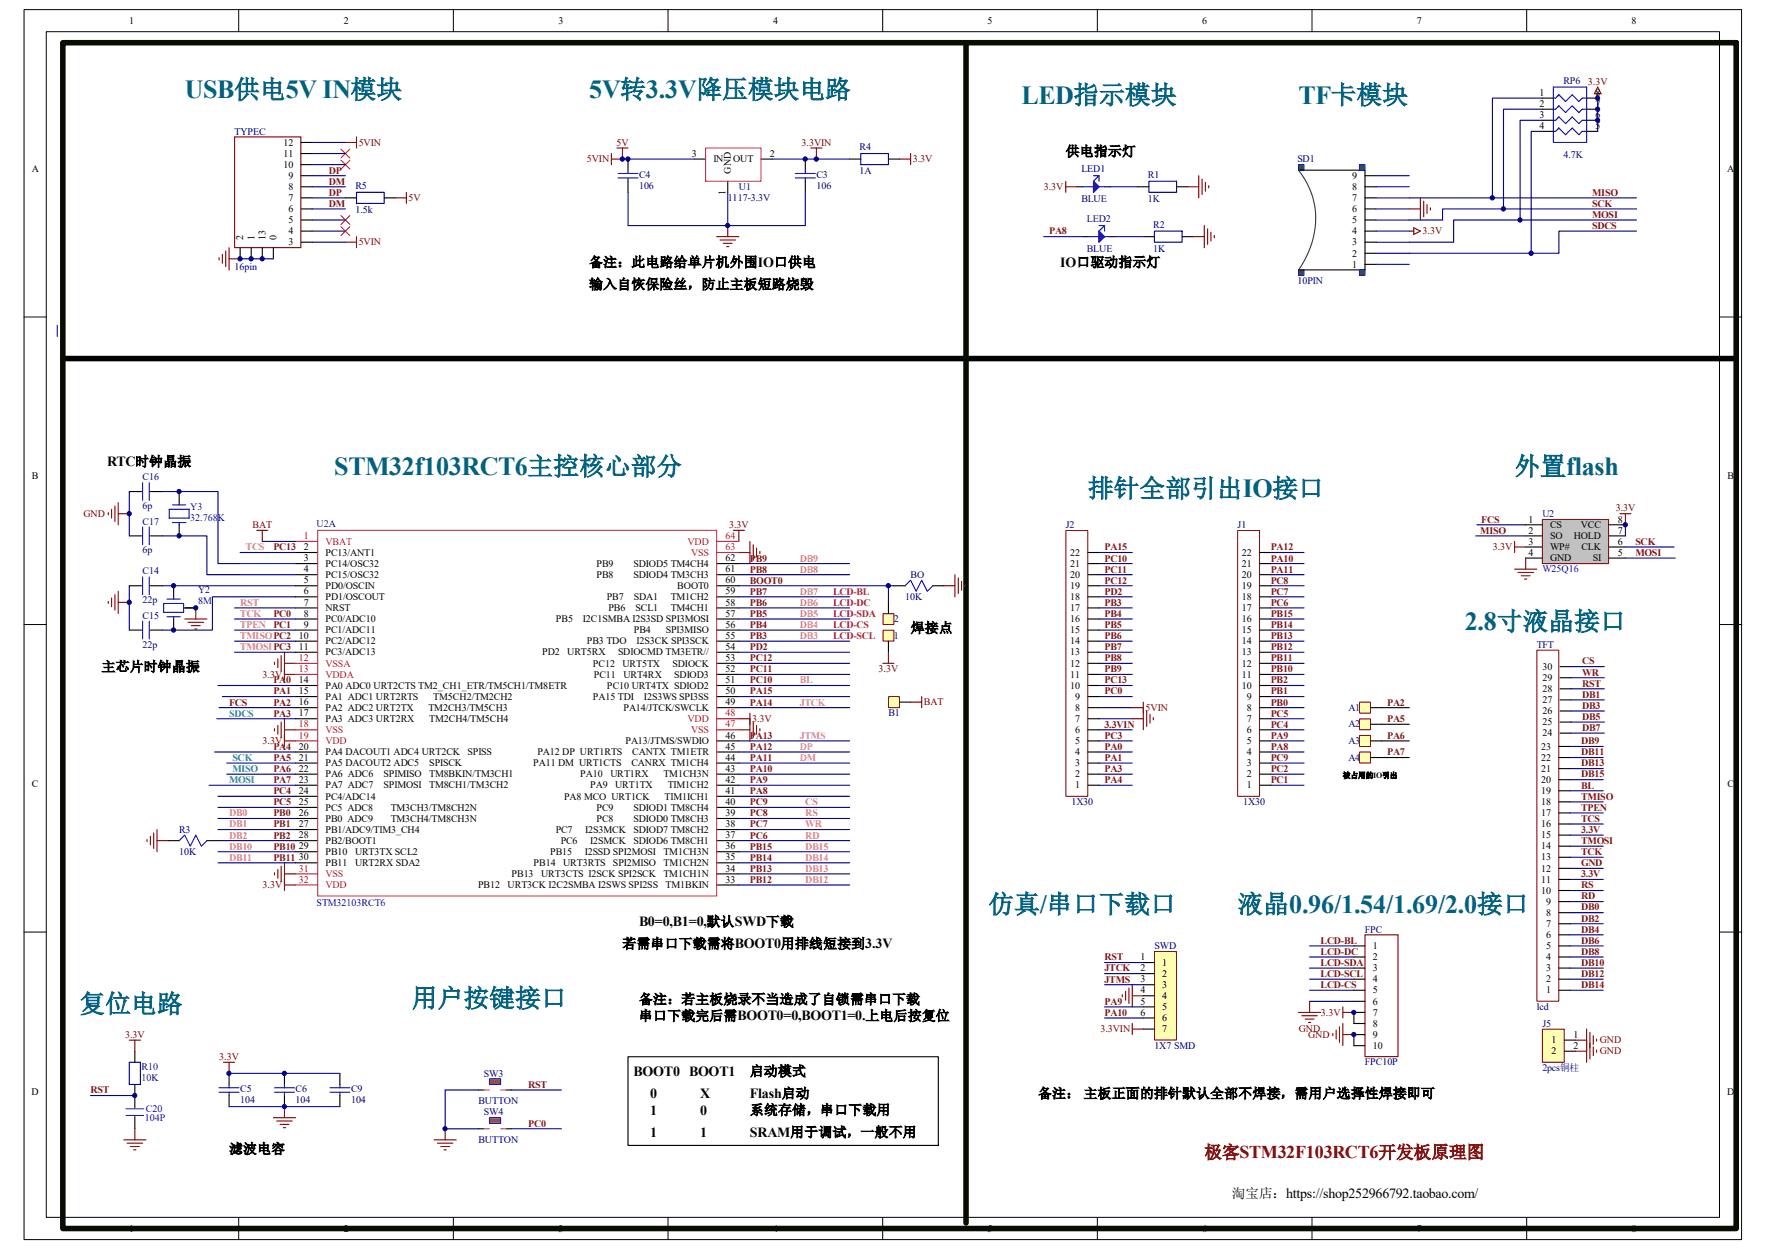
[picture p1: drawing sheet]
<svg xmlns="http://www.w3.org/2000/svg" width="420mm" height="297mm" viewBox="0 0 420 297" stroke-linecap="round" stroke-linejoin="round" font-family="sans-serif">
<defs><g id="words">
<g font-size="6.2" fill="#006281">
<text x="43.9" y="23.3">USB供电5V IN模块</text>
<text x="140.1" y="23.3">5V转3.3V降压模块电路</text>
<text x="242.9" y="24.6">LED指示模块</text>
<text x="308.8" y="24.6">TF卡模块</text>
<text x="79.5" y="112.9">STM32f103RCT6主控核心部分</text>
<text x="348.4" y="149.8">2.8寸液晶接口</text>
</g>
<g font-size="6.1" fill="#006281">
<text x="360.2" y="112.9">外置flash</text>
<text x="258.7" y="118.2">排针全部引出IO接口</text>
<text x="235" y="217">仿真/串口下载口</text>
<text x="294.3" y="217">液晶0.96/1.54/1.69/2.0接口</text>
<text x="98" y="239.4">用户按键接口</text>
<text x="18.9" y="240.7">复位电路</text>
</g>
<text font-size="4.2" fill="#800000" x="286.4" y="275.4">极客STM32F103RCT6开发板原理图</text>
<g font-size="3.3">
<text x="253.4" y="37.1">供电指示灯</text>
<text x="140.1" y="63.5">备注：此电路给单片机外围IO口供电</text>
<text x="252.1" y="63.5">IO口驱动指示灯</text>
<text x="140.1" y="68.7">输入自恢保险丝，防止主板短路烧毁</text>
<text x="25.5" y="110.9">RTC时钟晶振</text>
<text x="216.6" y="150.4">焊接点</text>
<text x="24.2" y="159.6">主芯片时钟晶振</text>
<text x="152" y="220.3">B0=0,B1=0,默认SWD下载</text>
<text x="148" y="225.5">若需串口下载需将BOOT0用排线短接到3.3V</text>
<text x="152" y="238.7">备注：若主板烧录不当造成了自锁需串口下载</text>
<text x="152" y="242.7">串口下载完后需BOOT0=0,BOOT1=0.上电后按复位</text>
<text x="150.7" y="255.8">BOOT0 BOOT1</text>
<text x="178.4" y="255.8">启动模式</text>
<text x="154.6" y="261.1">0</text>
<text x="166.5" y="261.1">X</text>
<text x="178.4" y="261.1">Flash启动</text>
<text x="246.9" y="261.1">备注： 主板正面的排针默认全部不焊接，需用户选择性焊接即可</text>
<text x="154.6" y="265">1</text>
<text x="166.5" y="265">0</text>
<text x="178.4" y="265">系统存储，串口下载用</text>
<text x="54.5" y="274.3">滤波电容</text>
<text x="154.6" y="270.3">1</text>
<text x="166.5" y="270.3">1</text>
<text x="178.4" y="270.3">SRAM用于调试，一般不用</text>
</g>
<text font-size="3.2" x="293" y="284.8">淘宝店：https://shop252966792.taobao.com/</text>
<g font-size="2.4">
<text x="30.7" y="5.6">1</text>
<text x="81.7" y="5.6">2</text>
<text x="132.8" y="5.6">3</text>
<text x="183.9" y="5.6">4</text>
<text x="234.9" y="5.6">5</text>
<text x="285.9" y="5.6">6</text>
<text x="337" y="5.6">7</text>
<text x="388" y="5.6">8</text>
<text x="366.1" y="22.8">1</text>
<text x="379.4" y="22.8">8</text>
<text x="366.1" y="25.4">2</text>
<text x="366.1" y="28">3</text>
<text x="379.4" y="25.4">7</text>
<text x="379.4" y="28">6</text>
<text x="67.4" y="34.6">12</text>
<text x="366.1" y="30.7">4</text>
<text x="379.4" y="30.7">5</text>
<text x="7.5" y="40.9">A</text>
<text x="67.4" y="39.9">10</text>
<text x="67.4" y="37.3">11</text>
<text x="164.5" y="37.3">3</text>
<text x="169.7" y="38.6">IN</text>
<text x="173.8" y="41.3" transform="rotate(-90 173.8 41.3)">GND</text>
<text x="174.4" y="38.6">OUT</text>
<text x="183.1" y="37.3">2</text>
<text x="410.8" y="40.9">A</text>
<text x="68.6" y="47.8">7</text>
<text x="68.6" y="45.2">8</text>
<text x="68.6" y="42.5">9</text>
<text x="172.5" y="46.4" transform="rotate(-90 172.5 46.4)">1</text>
<text x="321.6" y="47.8">7</text>
<text x="321.6" y="45.2">8</text>
<text x="321.6" y="42.5">9</text>
<text x="68.6" y="53.1">5</text>
<text x="68.6" y="50.5">6</text>
<text x="321.6" y="53.1">5</text>
<text x="321.6" y="50.5">6</text>
<text x="57.8" y="57.1" transform="rotate(-90 57.8 57.1)">2</text>
<text x="60.5" y="57.1" transform="rotate(-90 60.5 57.1)">1</text>
<text x="63.1" y="57.1" transform="rotate(-90 63.1 57.1)">13</text>
<text x="65.7" y="57.1" transform="rotate(-90 65.7 57.1)">0</text>
<text x="68.6" y="58.3">3</text>
<text x="68.6" y="55.7">4</text>
<text x="321.6" y="58.3">3</text>
<text x="321.6" y="55.7">4</text>
<text x="321.6" y="63.6">1</text>
<text x="321.6" y="61">2</text>
<text x="7.6" y="114">B</text>
<text x="410.8" y="114">B</text>
<text x="363.5" y="124.2">1</text>
<text x="368.6" y="125.6">CS</text>
<text x="376" y="125.6">VCC</text>
<text x="384.7" y="124.2">8</text>
<text x="72.3" y="130.8">2</text>
<text x="363.5" y="126.9">2</text>
<text x="363.5" y="129.5">3</text>
<text x="368.6" y="128.2">SO</text>
<text x="368.6" y="130.8">WP#</text>
<text x="374.3" y="128.2">HOLD</text>
<text x="376.1" y="130.8">CLK</text>
<text x="384.7" y="129.5">6</text>
<text x="384.7" y="126.9">7</text>
<text x="72.3" y="133.5">3</text>
<text x="72.3" y="136.1">4</text>
<text x="77.4" y="132.1">PC13/ANT1</text>
<text x="77.4" y="134.8">PC14/OSC32</text>
<text x="77.4" y="137.4">PC15/OSC32</text>
<text x="141.9" y="137.4">PB8</text>
<text x="141.9" y="134.8">PB9</text>
<text x="150.7" y="137.4">SDIOD4 TM3CH3</text>
<text x="150.7" y="134.8">SDIOD5 TM4CH4</text>
<text x="172.6" y="136.1">61</text>
<text x="172.6" y="133.5">62</text>
<text x="254.5" y="137.4">20</text>
<text x="254.5" y="134.8">21</text>
<text x="254.5" y="132.1">22</text>
<text x="295.4" y="137.4">20</text>
<text x="295.4" y="134.8">21</text>
<text x="295.4" y="132.1">22</text>
<text x="363.5" y="132.1">4</text>
<text x="368.6" y="133.5">GND</text>
<text x="378.8" y="133.5">SI</text>
<text x="384.7" y="132.1">5</text>
<text x="72.3" y="138.7">5</text>
<text x="72.3" y="141.4">6</text>
<text x="77.4" y="140">PD0/OSCIN</text>
<text x="77.4" y="142.7">PD1/OSCOUT</text>
<text x="144.3" y="142.7">PB7</text>
<text x="150.7" y="142.7">SDA1</text>
<text x="159.5" y="142.7">TM1CH2</text>
<text x="161.1" y="140">BOOT0</text>
<text x="172.6" y="141.4">59</text>
<text x="172.6" y="138.7">60</text>
<text x="254.5" y="142.7">18</text>
<text x="254.5" y="140">19</text>
<text x="295.4" y="142.7">18</text>
<text x="295.4" y="140">19</text>
<text x="72.3" y="144">7</text>
<text x="72.3" y="146.6">8</text>
<text x="72.3" y="149.3">9</text>
<text x="77.4" y="145.3">NRST</text>
<text x="77.4" y="148">PC0/ADC10</text>
<text x="132.2" y="148">PB5</text>
<text x="138.6" y="148">I2C1SMBA I2S3SD SPI3MOSI</text>
<text x="144.7" y="145.3">PB6</text>
<text x="151.1" y="145.3">SCL1</text>
<text x="159.5" y="145.3">TM4CH1</text>
<text x="172.6" y="149.3">56</text>
<text x="172.6" y="146.6">57</text>
<text x="172.6" y="144">58</text>
<text x="254.5" y="148">16</text>
<text x="254.5" y="145.3">17</text>
<text x="295.4" y="148">16</text>
<text x="295.4" y="145.3">17</text>
<text x="71.1" y="151.9">10</text>
<text x="71.1" y="154.6">11</text>
<text x="77.4" y="150.6">PC1/ADC11</text>
<text x="77.4" y="153.2">PC2/ADC12</text>
<text x="77.4" y="155.9">PC3/ADC13</text>
<text x="128.9" y="155.9">PD2</text>
<text x="134.9" y="155.9">URT5RX</text>
<text x="139.6" y="153.2">PB3 TDO</text>
<text x="147" y="155.9">SDIOCMD TM3ETR//</text>
<text x="150.7" y="150.6">PB4</text>
<text x="151.3" y="153.2">I2S3CK SPI3SCK</text>
<text x="158.3" y="150.6">SPI3MISO</text>
<text x="172.6" y="154.6">54</text>
<text x="172.6" y="151.9">55</text>
<text x="254.5" y="155.9">13</text>
<text x="254.5" y="153.2">14</text>
<text x="254.5" y="150.6">15</text>
<text x="295.4" y="155.9">13</text>
<text x="295.4" y="153.2">14</text>
<text x="295.4" y="150.6">15</text>
<text x="141" y="158.5">PC12</text>
<text x="141.2" y="161.1">PC11</text>
<text x="148.1" y="158.5">URT5TX</text>
<text x="148.3" y="161.1">URT4RX</text>
<text x="159.9" y="158.5">SDIOCK</text>
<text x="160.3" y="161.1">SDIOD3</text>
<text x="172.6" y="159.8">52</text>
<text x="172.6" y="157.2">53</text>
<text x="254.5" y="161.1">11</text>
<text x="254.5" y="158.5">12</text>
<text x="295.4" y="161.1">11</text>
<text x="295.4" y="158.5">12</text>
<text x="366.8" y="161.9">29</text>
<text x="366.8" y="159.3">30</text>
<text x="71.1" y="162.4">14</text>
<text x="71.1" y="165.1">15</text>
<text x="71.1" y="167.7">16</text>
<text x="77.4" y="163.7">PA0 ADC0 URT2CTS TM2_CH1_ETR/TM5CH1/TM8ETR</text>
<text x="77.4" y="166.4">PA1 ADC1 URT2RTS</text>
<text x="103" y="166.4">TM5CH2/TM2CH2</text>
<text x="141" y="166.4">PA15 TDI</text>
<text x="144.4" y="163.7">PC10 URT4TX SDIOD2</text>
<text x="153.1" y="166.4">I2S3WS SPI3SS</text>
<text x="172.6" y="167.7">49</text>
<text x="172.6" y="165.1">50</text>
<text x="172.6" y="162.4">51</text>
<text x="254.5" y="163.7">10</text>
<text x="255.7" y="166.4">9</text>
<text x="295.4" y="163.7">10</text>
<text x="296.5" y="166.4">9</text>
<text x="366.8" y="167.2">27</text>
<text x="366.8" y="164.5">28</text>
<text x="71.1" y="170.3">17</text>
<text x="77.4" y="169">PA2 ADC2 URT2TX</text>
<text x="77.4" y="171.7">PA3 ADC3 URT2RX</text>
<text x="101.9" y="169">TM2CH3/TM5CH3</text>
<text x="102.1" y="171.7">TM2CH4/TM5CH4</text>
<text x="148.3" y="169">PA14/JTCK/SWCLK</text>
<text x="255.7" y="171.7">7</text>
<text x="255.7" y="169">8</text>
<text x="296.5" y="171.7">7</text>
<text x="296.5" y="169">8</text>
<text x="366.8" y="172.5">25</text>
<text x="366.8" y="169.8">26</text>
<text x="71.1" y="178.3">20</text>
<text x="77.4" y="179.6">PA4 DACOUT1 ADC4 URT2CK</text>
<text x="111.2" y="179.6">SPISS</text>
<text x="127.8" y="179.6">PA12 DP URT1RTS</text>
<text x="148.8" y="177">PA13/JTMS/SWDIO</text>
<text x="150.4" y="179.6">CANTX TM1ETR</text>
<text x="172.6" y="178.3">45</text>
<text x="172.6" y="175.6">46</text>
<text x="255.7" y="179.6">4</text>
<text x="255.7" y="177">5</text>
<text x="255.7" y="174.3">6</text>
<text x="296.5" y="179.6">4</text>
<text x="296.5" y="177">5</text>
<text x="296.5" y="174.3">6</text>
<text x="366.5" y="178.3">23</text>
<text x="366.8" y="175.1">24</text>
<text x="71.1" y="180.9">21</text>
<text x="71.1" y="183.5">22</text>
<text x="77.4" y="182.2">PA5 DACOUT2 ADC5</text>
<text x="77.4" y="184.8">PA6 ADC6</text>
<text x="91.2" y="184.8">SPIMISO</text>
<text x="102.1" y="182.2">SPISCK</text>
<text x="102.1" y="184.8">TM8BKIN/TM3CH1</text>
<text x="126.8" y="182.2">PA11 DM URT1CTS</text>
<text x="138" y="184.8">PA10</text>
<text x="145.2" y="184.8">URT1RX</text>
<text x="150.2" y="182.2">CANRX TM1CH4</text>
<text x="157.8" y="184.8">TM1CH3N</text>
<text x="172.6" y="183.5">43</text>
<text x="172.6" y="180.9">44</text>
<text x="255.7" y="184.8">2</text>
<text x="255.7" y="182.2">3</text>
<text x="296.5" y="184.8">2</text>
<text x="296.5" y="182.2">3</text>
<text x="366.5" y="183.5">21</text>
<text x="366.5" y="180.9">22</text>
<text x="7.6" y="187.2">C</text>
<text x="71.1" y="186.2">23</text>
<text x="71.1" y="188.8">24</text>
<text x="71.1" y="191.4">25</text>
<text x="77.4" y="187.5">PA7 ADC7</text>
<text x="77.4" y="190.1">PC4/ADC14</text>
<text x="91.2" y="187.5">SPIMOSI</text>
<text x="102.1" y="187.5">TM8CH1/TM3CH2</text>
<text x="134.2" y="190.1">PA8 MCO URT1CK</text>
<text x="140.4" y="187.5">PA9</text>
<text x="146.3" y="187.5">URT1TX</text>
<text x="158.1" y="190.1">TIM1ICH1</text>
<text x="158.8" y="187.5">TIM1CH2</text>
<text x="172.6" y="191.4">40</text>
<text x="172.6" y="188.8">41</text>
<text x="172.6" y="186.2">42</text>
<text x="255.7" y="187.5">1</text>
<text x="296.5" y="187.5">1</text>
<text x="366.5" y="191.4">18</text>
<text x="366.5" y="188.8">19</text>
<text x="366.5" y="186.2">20</text>
<text x="410.8" y="187.2">C</text>
<text x="71.1" y="194.1">26</text>
<text x="71.1" y="196.7">27</text>
<text x="77.4" y="192.7">PC5 ADC8</text>
<text x="77.4" y="195.4">PB0 ADC9</text>
<text x="92.9" y="192.7">TM3CH3/TM8CH2N</text>
<text x="92.9" y="195.4">TM3CH4/TM8CH3N</text>
<text x="141.9" y="195.4">PC8</text>
<text x="141.9" y="192.7">PC9</text>
<text x="150.7" y="195.4">SDIOD0 TM8CH3</text>
<text x="150.7" y="192.7">SDIOD1 TM8CH4</text>
<text x="172.6" y="196.7">38</text>
<text x="172.6" y="194.1">39</text>
<text x="366.5" y="196.7">16</text>
<text x="366.5" y="194.1">17</text>
<text x="71.1" y="199.3">28</text>
<text x="71.1" y="202">29</text>
<text x="77.4" y="198">PB1/ADC9/TIM3_CH4</text>
<text x="77.4" y="200.7">PB2/BOOT1</text>
<text x="77.4" y="203.3">PB10</text>
<text x="84.5" y="203.3">URT3TX SCL2</text>
<text x="130.8" y="203.3">PB15</text>
<text x="132.2" y="198">PC7</text>
<text x="133.3" y="200.7">PC6</text>
<text x="139.1" y="203.3">I2SSD SPI2MOSI</text>
<text x="139.2" y="198">I2S3MCK</text>
<text x="140.4" y="200.7">I2SMCK</text>
<text x="150.7" y="200.7">SDIOD6 TM8CH1</text>
<text x="150.7" y="198">SDIOD7 TM8CH2</text>
<text x="157.8" y="203.3">TM1CH3N</text>
<text x="172.6" y="202">36</text>
<text x="172.6" y="199.3">37</text>
<text x="366.5" y="202">14</text>
<text x="366.5" y="199.3">15</text>
<text x="71.1" y="204.6">30</text>
<text x="77.4" y="205.9">PB11</text>
<text x="84.5" y="205.9">URT2RX SDA2</text>
<text x="121.7" y="208.6">PB13</text>
<text x="126.9" y="205.9">PB14</text>
<text x="128.7" y="208.6">URT3CTS I2SCK SPI2SCK</text>
<text x="133.9" y="205.9">URT3RTS</text>
<text x="145.8" y="205.9">SPI2MISO</text>
<text x="157.8" y="208.6">TM1CH1N</text>
<text x="157.8" y="205.9">TM1CH2N</text>
<text x="172.6" y="209.9">33</text>
<text x="172.6" y="207.3">34</text>
<text x="172.6" y="204.6">35</text>
<text x="366.5" y="209.9">11</text>
<text x="366.5" y="207.3">12</text>
<text x="366.5" y="204.6">13</text>
<text x="113.7" y="211.2">PB12</text>
<text x="120.7" y="211.2">URT3CK I2C2SMBA I2SWS SPI2SS</text>
<text x="158.3" y="211.2">TM1BKIN</text>
<text x="366.5" y="212.5">10</text>
<text x="367.7" y="215.1">9</text>
<text x="367.7" y="220.4">7</text>
<text x="367.7" y="217.8">8</text>
<text x="326.5" y="225.7">1</text>
<text x="367.7" y="225.7">5</text>
<text x="367.7" y="223.1">6</text>
<text x="271.3" y="228.3">1</text>
<text x="271.3" y="231">2</text>
<text x="271.3" y="233.6">3</text>
<text x="276.4" y="229.7">1</text>
<text x="276.4" y="232.3">2</text>
<text x="326.5" y="228.3">2</text>
<text x="326.5" y="231">3</text>
<text x="326.5" y="233.6">4</text>
<text x="367.7" y="233.6">2</text>
<text x="367.7" y="231">3</text>
<text x="367.7" y="228.3">4</text>
<text x="271.3" y="236.2">4</text>
<text x="271.3" y="238.9">5</text>
<text x="276.4" y="234.9">3</text>
<text x="276.4" y="237.5">4</text>
<text x="326.5" y="236.2">5</text>
<text x="326.5" y="238.9">6</text>
<text x="367.7" y="236.2">1</text>
<text x="271.3" y="241.5">6</text>
<text x="276.4" y="240.2">5</text>
<text x="276.4" y="242.8">6</text>
<text x="276.4" y="245.4">7</text>
<text x="326.5" y="241.5">7</text>
<text x="326.5" y="244.1">8</text>
<text x="326.5" y="246.8">9</text>
<text x="326.5" y="249.4">10</text>
<text x="369" y="248.1">1</text>
<text x="369" y="250.7">2</text>
<text x="374.2" y="246.8">1</text>
<text x="374.2" y="249.4">2</text>
<text x="7.5" y="260.3">D</text>
<text x="410.8" y="260.3">D</text>
<text x="30.7" y="292.9">1</text>
<text x="81.7" y="292.9">2</text>
<text x="132.8" y="292.9">3</text>
<text x="183.9" y="292.9">4</text>
<text x="234.9" y="292.9">5</text>
<text x="285.9" y="292.9">6</text>
<text x="337" y="292.9">7</text>
<text x="388" y="292.9">8</text>
</g>
<g font-size="2.4" fill="#000080">
<text x="371.8" y="19.9">RP6</text>
<text x="55.8" y="32">TYPEC</text>
<text x="204.4" y="35.7">R4</text>
<text x="204.4" y="41.5">1A</text>
<text x="257.2" y="41">LED1</text>
<text x="308.6" y="38.6">SD1</text>
<text x="371.8" y="37.5">4.7K</text>
<text x="84.5" y="44.9">R5</text>
<text x="152" y="42.3">C4</text>
<text x="152" y="44.9">106</text>
<text x="173.1" y="47.8">1117-3.3V</text>
<text x="175.7" y="45.2">U1</text>
<text x="194.2" y="42.3">C3</text>
<text x="194.2" y="44.9">106</text>
<text x="273" y="42.3">R1</text>
<text x="84.5" y="50.7">1.5k</text>
<text x="257.2" y="48.1">BLUE</text>
<text x="258.5" y="52.8">LED2</text>
<text x="273" y="48.1">1K</text>
<text x="258.5" y="59.9">BLUE</text>
<text x="274.3" y="54.1">R2</text>
<text x="274.3" y="59.9">1K</text>
<text x="55.8" y="64.1">16pin</text>
<text x="308.6" y="67.6">10PIN</text>
<text x="33.9" y="114.2">C16</text>
<text x="33.9" y="121.1">6p</text>
<text x="33.9" y="124.8">C17</text>
<text x="253.4" y="125.6">J2</text>
<text x="294.3" y="125.6">J1</text>
<text x="33.9" y="131.6">6p</text>
<text x="33.9" y="136.6">C14</text>
<text x="216.6" y="137.4">BO</text>
<text x="33.9" y="143.5">22p</text>
<text x="215.3" y="142.7">10K</text>
<text x="33.9" y="147.2">C15</text>
<text x="212.6" y="148">2</text>
<text x="33.9" y="154">22p</text>
<text x="212.6" y="151.9">1</text>
<text x="365.5" y="154">TFT</text>
<text x="211.3" y="170.3">B1</text>
<text x="320.7" y="169">A1</text>
<text x="320.7" y="173">A2</text>
<text x="320.7" y="177">A3</text>
<text x="320.7" y="180.9">A4</text>
<text x="254.8" y="191.4">1X30</text>
<text x="295.7" y="191.4">1X30</text>
<text x="42.6" y="198">R3</text>
<text x="42.6" y="203.3">10K</text>
<text x="324.6" y="221.7">FPC</text>
<text x="274.5" y="225.7">SWD</text>
<text x="365.5" y="240.2">lcd</text>
<text x="366.8" y="244.1">J5</text>
<text x="274.5" y="249.4">1X7 SMD</text>
<text x="115.1" y="256">SW3</text>
<text x="324.6" y="253.4">FPC10P</text>
<text x="366.8" y="254.7">2pcs铜柱</text>
<text x="57.1" y="259.7">C5</text>
<text x="57.1" y="262.3">104</text>
<text x="70.3" y="259.7">C6</text>
<text x="70.3" y="262.3">104</text>
<text x="83.5" y="259.7">C9</text>
<text x="83.5" y="262.3">104</text>
<text x="113.8" y="262.6">BUTTON</text>
<text x="115.1" y="265.2">SW4</text>
<text x="113.8" y="271.8">BUTTON</text>
</g>
<g font-size="2.4" fill="#800000">
<text x="377.7" y="20.2">3.3V</text>
<text x="85.3" y="34.6">5VIN</text>
<text x="146.6" y="34.6">5V</text>
<text x="190.6" y="34.6">3.3VIN</text>
<text x="139.6" y="38.6">5VIN</text>
<text x="217.1" y="38.6">3.3V</text>
<text x="97.2" y="47.8">5V</text>
<text x="248.3" y="45.2">3.3V</text>
<text x="85.3" y="58.3">5VIN</text>
<text x="338.3" y="55.7">3.3V</text>
<text x="19.9" y="122.9">GND</text>
<text x="60.1" y="125.6">BAT</text>
<text x="173.4" y="125.6">3.3V</text>
<text x="384.3" y="121.6">3.3V</text>
<text x="355" y="130.8">3.3V</text>
<text x="62.4" y="161.1">3.3V</text>
<text x="209" y="159.8">3.3V</text>
<text x="219.7" y="167.7">BAT</text>
<text x="178.9" y="171.7">3.3V</text>
<text x="272.5" y="169">5VIN</text>
<text x="62.4" y="177">3.3V</text>
<text x="62.4" y="211.2">3.3V</text>
<text x="261.7" y="245.4">3.3VIN</text>
<text x="308.9" y="245.4">GND</text>
<text x="314.2" y="241.5">3.3V</text>
<text x="29.8" y="246.8">3.3V</text>
<text x="311.1" y="246.8">GND</text>
<text x="380.5" y="248.1">GND</text>
<text x="380.5" y="250.7">GND</text>
<text x="52.2" y="252.1">3.3V</text>
</g>
<g font-size="2.4" fill="#781915">
<text x="78.2" y="41.3">DP</text>
<text x="78.2" y="43.9">DM</text>
<text x="78.2" y="46.5">DP</text>
<text x="378.7" y="46.5">MISO</text>
<text x="78.2" y="49.1">DM</text>
<text x="378.7" y="51.8">MOSI</text>
<text x="378.7" y="49.1">SCK</text>
<text x="249.5" y="55.8">PA8</text>
<text x="378.7" y="54.4">SDCS</text>
<text x="352.3" y="124.3">FCS</text>
<text x="65" y="130.9">PC13</text>
<text x="262.7" y="130.9">PA15</text>
<text x="302.2" y="130.9">PA12</text>
<text x="352" y="126.9">MISO</text>
<text x="389" y="129.5">SCK</text>
<text x="178.4" y="136.1">PB8</text>
<text x="178.4" y="133.5">PB9</text>
<text x="262.7" y="133.5">PC10</text>
<text x="262.7" y="136.1">PC11</text>
<text x="302.2" y="136.1">PA11</text>
<text x="302.2" y="133.5">PA10</text>
<text x="389" y="132.2">MOSI</text>
<text x="178.4" y="141.4">PB7</text>
<text x="178.4" y="138.8">BOOT0</text>
<text x="262.7" y="138.8">PC12</text>
<text x="262.7" y="141.4">PD2</text>
<text x="302.2" y="141.4">PC7</text>
<text x="302.2" y="138.8">PC8</text>
<text x="65" y="146.7">PC0</text>
<text x="65" y="149.3">PC1</text>
<text x="178.4" y="149.3">PB4</text>
<text x="178.4" y="146.7">PB5</text>
<text x="178.4" y="144.1">PB6</text>
<text x="262.7" y="146.7">PB4</text>
<text x="262.7" y="144.1">PB3</text>
<text x="262.7" y="149.3">PB5</text>
<text x="302.2" y="149.3">PB14</text>
<text x="302.2" y="146.7">PB15</text>
<text x="302.2" y="144.1">PC6</text>
<text x="178.4" y="151.9">PB3</text>
<text x="178.4" y="154.6">PD2</text>
<text x="262.7" y="151.9">PB6</text>
<text x="262.7" y="154.6">PB7</text>
<text x="302.2" y="154.6">PB12</text>
<text x="302.2" y="151.9">PB13</text>
<text x="178.4" y="159.9">PC11</text>
<text x="178.4" y="157.2">PC12</text>
<text x="262.7" y="157.2">PB8</text>
<text x="262.7" y="159.9">PB9</text>
<text x="302.2" y="159.9">PB10</text>
<text x="302.2" y="157.2">PB11</text>
<text x="376.3" y="160.7">WR</text>
<text x="376.3" y="158">CS</text>
<text x="54.5" y="167.8">FCS</text>
<text x="65" y="162.5">PA0</text>
<text x="65" y="165.1">PA1</text>
<text x="65" y="167.8">PA2</text>
<text x="178.4" y="162.5">PC10</text>
<text x="178.4" y="167.8">PA14</text>
<text x="178.4" y="165.1">PA15</text>
<text x="262.7" y="165.1">PC0</text>
<text x="262.7" y="162.5">PC13</text>
<text x="302.2" y="167.8">PB0</text>
<text x="302.2" y="162.5">PB2</text>
<text x="302.2" y="165.1">PB1</text>
<text x="329.9" y="167.8">PA2</text>
<text x="376.3" y="163.3">RST</text>
<text x="376.3" y="165.9">DB1</text>
<text x="65" y="170.4">PA3</text>
<text x="262.7" y="173">3.3VIN</text>
<text x="302.2" y="173">PC4</text>
<text x="302.2" y="170.4">PC5</text>
<text x="329.9" y="171.7">PA5</text>
<text x="376.3" y="168.5">DB3</text>
<text x="376.3" y="171.2">DB5</text>
<text x="376.3" y="173.8">DB7</text>
<text x="65" y="178.3">PA4</text>
<text x="178.4" y="178.3">PA12</text>
<text x="178.4" y="175.7">PA13</text>
<text x="262.7" y="178.3">PA0</text>
<text x="262.7" y="175.7">PC3</text>
<text x="302.2" y="178.3">PA8</text>
<text x="302.2" y="175.7">PA9</text>
<text x="329.9" y="175.7">PA6</text>
<text x="329.9" y="179.6">PA7</text>
<text x="376" y="177">DB9</text>
<text x="376" y="179.6">DB11</text>
<text x="65" y="180.9">PA5</text>
<text x="65" y="183.6">PA6</text>
<text x="178.4" y="183.6">PA10</text>
<text x="178.4" y="180.9">PA11</text>
<text x="262.7" y="180.9">PA1</text>
<text x="262.7" y="183.6">PA3</text>
<text x="302.2" y="183.6">PC2</text>
<text x="302.2" y="180.9">PC9</text>
<text x="376" y="182.2">DB13</text>
<text x="376" y="184.9">DB15</text>
<text x="65" y="186.2">PA7</text>
<text x="65" y="188.8">PC4</text>
<text x="65" y="191.5">PC5</text>
<text x="178.4" y="191.5">PC9</text>
<text x="178.4" y="188.8">PA8</text>
<text x="178.4" y="186.2">PA9</text>
<text x="262.7" y="186.2">PA4</text>
<text x="302.2" y="186.2">PC1</text>
<text x="376" y="187.5">BL</text>
<text x="376" y="190.2">TMISO</text>
<text x="65" y="194.1">PB0</text>
<text x="65" y="196.8">PB1</text>
<text x="178.4" y="196.8">PC7</text>
<text x="178.4" y="194.1">PC8</text>
<text x="376" y="192.8">TPEN</text>
<text x="376" y="195.4">TCS</text>
<text x="65" y="202">PB10</text>
<text x="65" y="199.4">PB2</text>
<text x="178.4" y="202">PB15</text>
<text x="178.4" y="199.4">PC6</text>
<text x="376" y="203.3">TCK</text>
<text x="376" y="200.7">TMOSI</text>
<text x="376" y="198.1">3.3V</text>
<text x="65" y="204.6">PB11</text>
<text x="178.4" y="209.9">PB12</text>
<text x="178.4" y="207.3">PB13</text>
<text x="178.4" y="204.6">PB14</text>
<text x="376" y="206">GND</text>
<text x="376" y="208.6">3.3V</text>
<text x="376" y="211.2">RS</text>
<text x="376" y="213.9">RD</text>
<text x="376" y="216.5">DB0</text>
<text x="376" y="219.2">DB2</text>
<text x="376" y="221.8">DB4</text>
<text x="314.1" y="227">LCD-DC</text>
<text x="314.1" y="224.4">LCD-BL</text>
<text x="376" y="224.4">DB6</text>
<text x="376" y="227">DB8</text>
<text x="262.7" y="233.6">JTMS</text>
<text x="262.7" y="231">JTCK</text>
<text x="262.7" y="228.4">RST</text>
<text x="314.1" y="229.7">LCD-SDA</text>
<text x="314.1" y="232.3">LCD-SCL</text>
<text x="376" y="229.7">DB10</text>
<text x="376" y="232.3">DB12</text>
<text x="262.7" y="238.9">PA9</text>
<text x="314.1" y="235">LCD-CS</text>
<text x="376" y="235">DB14</text>
<text x="262.7" y="241.6">PA10</text>
<text x="21.5" y="260">RST</text>
<text x="125.6" y="258.7">RST</text>
<text x="125.6" y="267.9">PC0</text>
</g>
<g font-size="2.4" fill="#00f">
<text x="45.3" y="121.3">Y3</text>
<text x="45.3" y="124">32.768K</text>
<text x="75.3" y="125.3">U2A</text>
<text x="366.8" y="122.9">U2</text>
<text x="366.8" y="136.1">W25Q16</text>
<text x="47.1" y="141.1">Y2</text>
<text x="47.1" y="143.7">8M</text>
<text x="75.3" y="215.4">STM32103RCT6</text>
<text x="33.7" y="254.4">R10</text>
<text x="33.7" y="257">10K</text>
<text x="34.5" y="266.5">104P</text>
<text x="34.7" y="264.4">C20</text>
</g>
<g font-size="2.4" fill="#ff855d">
<text x="58.4" y="130.9">TCS</text>
<text x="190.2" y="136.1">DB8</text>
<text x="190.2" y="133.5">DB9</text>
<text x="190.2" y="141.4">DB7</text>
<text x="57.1" y="144.1">RST</text>
<text x="57.1" y="149.3">TPEN</text>
<text x="57.1" y="146.7">TCK</text>
<text x="190.2" y="149.3">DB4</text>
<text x="190.2" y="146.7">DB5</text>
<text x="190.2" y="144.1">DB6</text>
<text x="57.1" y="151.9">TMISOPC2</text>
<text x="57.1" y="154.6">TMOSIPC3</text>
<text x="190.2" y="151.9">DB3</text>
<text x="190.2" y="162.5">BL</text>
<text x="191.5" y="191.5">CS</text>
<text x="54.5" y="194.1">DB0</text>
<text x="54.5" y="196.8">DB1</text>
<text x="191.5" y="194.1">RS</text>
<text x="191.5" y="196.8">WR</text>
<text x="54.5" y="199.4">DB2</text>
<text x="54.5" y="202">DB10</text>
<text x="191.5" y="199.4">RD</text>
<text x="191.5" y="202">DB15</text>
<text x="54.5" y="204.6">DB11</text>
<text x="191.5" y="209.9">DB12</text>
<text x="191.5" y="207.3">DB13</text>
<text x="191.5" y="204.6">DB14</text>
</g>
<g font-size="2.4" fill="#ee0e22">
<text x="72.3" y="128.2">1</text>
<text x="77.4" y="129.5">VBAT</text>
<text x="163.5" y="129.5">VDD</text>
<text x="172.6" y="130.8">63</text>
<text x="172.6" y="128.2">64</text>
<text x="164.3" y="132.1">VSS</text>
<text x="71.1" y="157.2">12</text>
<text x="71.1" y="159.8">13</text>
<text x="77.4" y="158.5">VSSA</text>
<text x="77.4" y="161.1">VDDA</text>
<text x="71.1" y="173">18</text>
<text x="163.5" y="171.7">VDD</text>
<text x="172.6" y="173">47</text>
<text x="172.6" y="170.3">48</text>
<text x="71.1" y="175.6">19</text>
<text x="77.4" y="174.3">VSS</text>
<text x="77.4" y="177">VDD</text>
<text x="164.3" y="174.3">VSS</text>
<text x="71.1" y="207.3">31</text>
<text x="71.1" y="209.9">32</text>
<text x="77.4" y="208.6">VSS</text>
<text x="77.4" y="211.2">VDD</text>
</g>
<g font-size="2.4" fill="#a1006a">
<text x="198.1" y="141.4">LCD-BL</text>
<text x="198.1" y="149.3">LCD-CS</text>
<text x="198.1" y="144.1">LCD-DC</text>
<text x="198.1" y="146.7">LCD-SDA</text>
<text x="198.1" y="151.9">LCD-SCL</text>
</g>
<g font-size="2.4" fill="#f0f">
<text x="190.2" y="167.8">JTCK</text>
<text x="190.2" y="175.7">JTMS</text>
<text x="190.2" y="178.3">DP</text>
<text x="190.2" y="180.9">DM</text>
</g>
<g font-size="2.4" fill="#009cca">
<text x="54.5" y="170.4">SDCS</text>
<text x="55.3" y="183.6">MISO</text>
<text x="55.3" y="180.9">SCK</text>
<text x="54.5" y="186.2">MOSI</text>
</g>
<text font-size="1.8" x="319.4" y="185">被占用的IO引出</text>
</g></defs>
<path d="M5.7 2.3h408.5v292.5h-408.5z" fill="none" stroke="#000" stroke-width=".24"/>
<path d="M11 7.5h397.9v282h-397.9z" fill-rule="evenodd" fill="#fff"/>
<g fill="none" stroke="#000" stroke-width=".24">
<path d="M11 7.5h397.9v282h-397.9zM56.8 2.3v5.2M107.8 2.3v5.2M158.9 2.3v5.2M209.9 2.3v5.2M261 2.3v5.2M312 2.3v5.2M363.1 2.3v5.2M5.7 75.4h5.3M409 75.4h5.2M5.7 148.5h5.3M409 148.5h5.2"/>
<path d="M5.7 221.6h5.3M409 221.6h5.2M56.8 289.5v5.3M107.8 289.5v5.3M158.9 289.5v5.3M209.9 289.5v5.3M261 289.5v5.3M312 289.5v5.3M363.1 289.5v5.3"/>
</g>
<path d="M84.8 45.7h6.6v2.7h-6.6zM13.6 77.4v2.6M14.9 78.7v2.6" fill="none" stroke="#000080" stroke-width=".26"/>
<path d="M14.9 85.3h398" fill="none" stroke="#000" stroke-width="1.3"/>
<path d="M14.9 10.2h398v281.9h-398zM229.7 10.2v280.6" fill="none" stroke="#080d02" stroke-width="1.3"/>
<path d="M82.1 47.1h2.7M91.4 47.1h2.6" fill="none" stroke="#000" stroke-width=".26"/>
<path d="M82.1 57.6h2.7M84.8 56.3v2.6" fill="none" stroke="#800000" stroke-width=".26"/>
<path d="M55.8 32.6h15.8v26.3h-15.8z" fill-rule="evenodd" fill="#fff"/>
<g fill="none" stroke="#800000" stroke-width=".26">
<path d="M55.8 32.6h15.8v26.3h-15.8zM82.1 33.9h2.7M84.8 32.6v2.6M146.7 35.2h2.7M148 35.2v2.6M213.9 37.8h2.7M216.6 36.5v2.6M53.7 59.7v3.7M54.5 58.9v5.3M94 47.1h2.6M96.6 45.7v2.7M170.4 56.3h5.3"/>
<path d="M171.2 57.1h3.7M172 57.9h2.1M172.8 58.6h.5M173.1 53.6v2.7M52.1 61.3v.5M52.9 60.5v2.1M54.5 61.5h2.6M53.2 252.6h2.6M54.5 252.6v2.6M65 265.8h5.3M65.8 266.6h3.7M66.6 267.4h2.1"/>
<path d="M67.4 268.1h.5M67.7 263.1v2.7"/>
</g>
<g fill="none" stroke="#000" stroke-width=".26">
<path d="M71.6 39.1h2.6M71.6 36.5h2.6M71.6 33.9h2.6M149.4 37.8v2.7M165.2 37.8h2.6M181 37.8h2.6M191.5 37.8v2.7M202.1 37.8h2.6M211.3 37.8h2.6M57.1 58.9v2.6M59.7 58.9v2.6M62.4 58.9v2.6"/>
<path d="M65 58.9v2.6M71.6 57.6h2.6M71.6 55h2.6M71.6 52.3h2.6M71.6 49.7h2.6M71.6 47.1h2.6M71.6 44.4h2.6M71.6 41.8h2.6M149.4 43.1v2.6M173.1 43.1v2.6M191.5 43.1v2.6M257.4 56.3h1.3"/>
<path d="M264 56.3h1.3M271.9 56.3h2.7M281.1 56.3h2.7M54.5 255.2v2.7M67.7 255.2v2.7M80.8 255.2v2.7M54.5 260.5v2.6M67.7 260.5v2.6M80.8 260.5v2.6"/>
</g>
<path d="M81.1 38.1l2.1 2.1M81.1 35.5l2.1 2.1M83.2 38.1l-2.1 2.1M83.2 35.5l-2.1 2.1M81.1 53.9l2.1 2.1M81.1 51.3l2.1 2.1M83.2 53.9l-2.1 2.1M83.2 51.3l-2.1 2.1" fill="none" stroke="#f00" stroke-width=".24"/>
<g fill="none" stroke="#000080" stroke-width=".26">
<path d="M74.2 33.9h7.9M74.2 36.5h7.9M74.2 39.1h7.9M204.7 36.5h6.6v2.6h-6.6zM74.2 41.8h7.9M74.2 44.4h7.9M74.2 47.1h7.9M74.2 49.7h7.9M74.2 52.3h7.9M74.2 55h7.9M74.2 57.6h7.9M149.4 53.6h42.1"/>
<path d="M173.1 45.7v7.9M274.6 55h6.5v2.6h-6.5zM57.1 61.5h7.9"/>
</g>
<path d="M167.8 35.2h13.2v7.9h-13.2z" fill="none" stroke="#da2467" stroke-width=".26"/>
<g fill="none" stroke="#00f" stroke-width=".26">
<path d="M148 37.8h17.2M183.6 37.8h18.5M147 42.3h4.7M147 41.3h4.7M149.4 40.5v.8M149.4 42.3v.8M149.4 45.7v7.9M189.2 42.3h4.7M189.2 41.3h4.7M191.5 40.5v.8M191.5 42.3v.8M191.5 45.7v7.9"/>
<path d="M261.4 55l1.3 1.3-1.3 1.3zM261.4 53.6h1.3l-1.3 1.4M262.7 53.6v1.4M52.1 259.7h4.7M52.1 258.7h4.7M54.5 257.9v.8M54.5 259.7v.8M54.5 255.2h26.3M65.3 259.7h4.7M65.3 258.7h4.7M67.7 257.9v.8M67.7 259.7v.8"/>
<path d="M78.5 259.7h4.7M78.5 258.7h4.7M80.8 257.9v.8M80.8 259.7v.8M54.5 263.1h26.3"/>
</g>
<path d="M261.4 55l1.3 1.3-1.3 1.3z" fill="#00f"/>
<path d="M261.4 55l1.3 1.3-1.3 1.3z" fill="none" stroke="#00f" stroke-width=".24"/>
<path d="M258.7 56.3h5.3M260.1 43.1l1.3 1.3-1.3 1.3zM260.1 41.8h1.3l-1.3 1.3M261.4 41.8v1.3" fill="none" stroke="#00f" stroke-width=".26"/>
<path d="M283.8 56.3h2.6M286.4 53.6v5.3M287.2 54.4v3.7M288 55.2v2.1M288.8 56v.5" fill="none" stroke="#800000" stroke-width=".26"/>
<path d="M256.1 44.4h1.3M262.7 44.4h1.3M270.6 44.4h2.6M279.8 44.4h2.7" fill="none" stroke="#000" stroke-width=".26"/>
<path d="M273.2 43.1h6.6v2.6h-6.6z" fill="none" stroke="#000080" stroke-width=".26"/>
<path d="M260.1 43.1l1.3 1.3-1.3 1.3z" fill="#00f"/>
<path d="M260.1 43.1l1.3 1.3-1.3 1.3z" fill="none" stroke="#00f" stroke-width=".24"/>
<g fill="none" stroke="#00f" stroke-width=".26">
<path d="M248.2 56.3h9.2M257.4 44.4h5.3M264 44.4h6.6M265.3 56.3h6.6M33.9 114.8v4.2M35.5 114.8v4.2M33.9 125.3v4.2M33.9 137.2v4.2M35.5 125.3v4.2M35.5 137.2v4.2M57.1 134h13.2M57.1 136.7h13.2"/>
<path d="M215.2 139.3l1.4-1.3 1.3 2.6 1.3-2.6 1.3 2.6 1.3-1.3M33.9 147.7v4.2M35.5 147.7v4.2M38.9 143.5h4.8v2.1h-4.8zM39.7 142.4h3.2M39.7 146.7h3.2M41.3 141.9v.5M41.3 146.7v.5M42.6 199.9l1.3-1.3 1.3 2.6 1.4-2.6 1.3 2.6 1.3-1.3M30 265.3h4.2M30 263.7h4.2"/>
</g>
<g fill="none" stroke="#800000" stroke-width=".26">
<path d="M253.5 44.4h2.6M253.5 43.1v2.6M282.5 44.4h2.6M285.1 41.8v5.3M285.9 42.6v3.7M286.7 43.4v2.1M287.5 44.2v.5M28.1 119.5v5.3M25.7 121.9v.5M26.5 121.1v2.1M27.3 120.3v3.7M28.1 122.2h2.7"/>
<path d="M61.1 126.1h2.6M62.4 126.1v2.6M174.4 126.1h2.6M175.7 126.1v2.6M175.7 131.4h2.7M178.4 128.7v5.3M179.1 129.5v3.7M179.9 130.3v2.1M180.7 131.1v.5M224.5 139.3h2.6M227.1 136.7v5.2M227.9 137.4v3.7"/>
<path d="M228.7 138.2v2.1M229.5 139v.5M25.7 143v.5M26.5 142.2v2.1M27.3 141.4v3.7M28.1 140.6v5.3M28.1 143.2h2.7M65.3 157.5v.5M66.1 156.7v2.1M66.9 155.9v3.7M67.7 155.1v6.6M67.7 157.7h2.6"/>
<path d="M65.3 173.3v.5M66.1 172.5v2.1M66.9 171.7v3.7M67.7 170.9v6.6M67.7 160.4h2.6M67.7 173.5h2.6M67.7 176.2h2.6M175.7 173.5h2.7M175.7 170.9h2.7M178.4 169.6v6.6M179.1 171.7v3.7M179.9 172.5v2.1"/>
<path d="M180.7 173.3v.5M35 199.6v.6M35.8 198.8v2.2M36.6 198.1v3.6M37.3 197.3v5.2M37.3 199.9h2.7M65.3 207.5v.6M66.1 206.7v2.2M66.9 206v3.6M67.7 205.2v6.6M67.7 210.4h2.6M67.7 207.8h2.6"/>
<path d="M30.8 247.3h2.6M32.1 247.3v2.7M29.4 271h5.3M30.2 271.8h3.7M31 272.6h2.1M31.8 273.4h.5M32.1 268.4v2.6"/>
</g>
<g fill="none" stroke="#000" stroke-width=".26">
<path d="M30.8 116.9h2.9M35.8 116.9h2.9M30.8 139.3h2.9M30.8 127.4h2.9M35.8 139.3h2.9M35.8 127.4h2.9M41.3 139.3v2.6M70.3 139.3h5.3M70.3 131.4h5.3M70.3 134h5.3M70.3 136.7h5.3M170.4 139.3h5.3"/>
<path d="M170.4 134h5.3M170.4 136.7h5.3M212.6 139.3h2.6M221.8 139.3h2.7M30.8 149.8h2.9M35.8 149.8h2.9M41.3 147.2v2.6M43.9 144.6h2.7M70.3 144.6h5.3M70.3 149.8h5.3M70.3 141.9h5.3M70.3 147.2h5.3"/>
<path d="M70.3 152.5h5.3M70.3 155.1h5.3M170.4 144.6h5.3M170.4 149.8h5.3M170.4 141.9h5.3M170.4 147.2h5.3M170.4 152.5h5.3M170.4 155.1h5.3M170.4 157.7h5.3M70.3 163h5.3M70.3 165.6h5.3M70.3 168.3h5.3"/>
<path d="M70.3 170.9h5.3M70.3 178.8h5.3M170.4 163h5.3M170.4 165.6h5.3M170.4 168.3h5.3M170.4 178.8h5.3M170.4 176.2h5.3M170.4 160.4h5.3M40 199.9h2.6M49.2 199.9h2.6M70.3 199.9h5.3M70.3 181.5h5.3"/>
<path d="M70.3 184.1h5.3M70.3 186.7h5.3M70.3 189.4h5.3M70.3 192h5.3M70.3 194.6h5.3M70.3 197.3h5.3M170.4 199.9h5.3M170.4 181.5h5.3M170.4 184.1h5.3M170.4 186.7h5.3M170.4 189.4h5.3M170.4 192h5.3"/>
<path d="M170.4 194.6h5.3M170.4 197.3h5.3M70.3 202.5h5.3M70.3 205.2h5.3M170.4 202.5h5.3M170.4 205.2h5.3M170.4 210.4h5.3M170.4 207.8h5.3M32.1 250v2.6M32.1 257.9v5.5M149.4 251.3h73.8v21.1h-73.8zM32.1 265.5v2.9"/>
</g>
<g fill="none" stroke="#000080" stroke-width=".26">
<path d="M30.8 116.9v10.5M38.7 116.9h13.1v17.1h5.3M30.8 139.3v10.5M38.7 127.4h10.5v9.3h7.9M38.7 139.3h31.6M57.1 131.4h13.2M62.4 128.7h7.9M175.7 136.7h26.4M175.7 134h26.4M175.7 139.3h36.9M55.8 144.6h14.5M55.8 147.2h14.5"/>
<path d="M55.8 149.8h14.5M55.8 152.5h14.5M55.8 155.1h14.5M70.3 141.9h-19.8v7.9h-11.8M175.7 144.6h26.4M175.7 147.2h26.4M175.7 149.8h26.4M175.7 152.5h26.4M175.7 155.1h26.4M175.7 157.7h26.4M175.7 141.9h26.4M51 178.8h19.3"/>
<path d="M51.6 170.9h18.7M51.8 163h18.5M52.1 168.3h18.2M52.9 165.6h17.4M175.7 178.8h26.4M175.7 176.2h26.4M175.7 168.3h26.4M175.7 165.6h26.4M175.7 163h26.4M175.7 160.4h26.4M49.7 186.7h20.6M51.8 189.4h18.5"/>
<path d="M51.8 194.6h18.5M51.8 192h18.5M51.8 197.3h18.5M51.8 199.9h18.5M53.9 184.1h16.4M53.9 181.5h16.4M175.7 189.4h26.4M175.7 194.6h26.4M175.7 192h26.4M175.7 197.3h26.4M175.7 199.9h26.4M175.7 186.7h26.4"/>
<path d="M175.7 184.1h26.4M175.7 181.5h26.4M51.8 202.5h18.5M51.8 205.2h18.5M175.7 202.5h26.4M175.7 205.2h26.4M175.7 210.4h26.4M175.7 207.8h26.4M30.8 252.6h2.6v5.3h-2.6zM21.5 260.5h10.6"/>
</g>
<path d="M70.3 128.7h5.3M170.4 128.7h5.3M170.4 131.4h5.3M70.3 157.7h5.3M70.3 160.4h5.3M70.3 173.5h5.3M70.3 176.2h5.3M170.4 173.5h5.3M170.4 170.9h5.3M70.3 207.8h5.3M70.3 210.4h5.3" fill="none" stroke="#ee0e22" stroke-width=".26"/>
<path d="M75.6 126.1h94.8v87h-94.8z" fill="none" stroke="#da2467" stroke-width=".26"/>
<path d="M366.8 123.5h15.8v10.5h-15.8z" fill-rule="evenodd" fill="#c0c0c0"/>
<path d="M366.8 123.5h15.8v10.5h-15.8z" fill="none" stroke="#800000" stroke-width=".24"/>
<path d="M362.8 124.8h4M362.8 127.4h4M362.8 130.1h4M362.8 132.7h4M382.6 124.8h4M382.6 127.4h4M382.6 130.1h4M382.6 132.7h4" fill="none" stroke="#000" stroke-width=".26"/>
<path d="M360.2 128.7v2.7M360.2 130.1h2.6M360.2 135.3h5.3M361 136.1h3.7M361.8 136.9h2.1M362.6 137.7h.5M362.8 132.7v2.6M385.2 122.2h2.7M386.6 122.2v2.6" fill="none" stroke="#800000" stroke-width=".26"/>
<g fill="none" stroke="#000080" stroke-width=".26">
<path d="M261.4 139.3h7.9M261.4 131.4h7.9M261.4 134h7.9M261.4 136.7h7.9M302.2 139.3h7.9M302.2 131.4h7.9M302.2 134h7.9M302.2 136.7h7.9M351 127.4h11.8M351.2 124.8h11.6M386.6 124.8v2.6M386.6 130.1h11.6"/>
<path d="M386.6 132.7h11.8M261.4 141.9h7.9M261.4 152.5h7.9M261.4 155.1h7.9M261.4 157.7h7.9M261.4 149.8h7.9M261.4 147.2h7.9M261.4 144.6h7.9M302.2 141.9h7.9M302.2 152.5h7.9M302.2 155.1h7.9M302.2 157.7h7.9"/>
<path d="M302.2 149.8h7.9M302.2 147.2h7.9M302.2 144.6h7.9M261.4 168.3h7.9M261.4 170.9h7.9M261.4 160.4h7.9M261.4 163h7.9M261.4 165.6h7.9M261.4 178.8h7.9M261.4 173.5h7.9M261.4 176.2h7.9M302.2 168.3h7.9"/>
<path d="M302.2 170.9h7.9M302.2 160.4h7.9M302.2 163h7.9M302.2 165.6h7.9M302.2 178.8h7.9M302.2 173.5h7.9M302.2 176.2h7.9M261.4 181.5h7.9M261.4 184.1h7.9M261.4 186.7h7.9M302.2 181.5h7.9M302.2 184.1h7.9"/>
<path d="M302.2 186.7h7.9"/>
</g>
<path d="M294.3 126.2h5.3v63.2h-5.3z" fill-rule="evenodd" fill="#fff"/>
<path d="M294.3 126.2h5.3v63.2h-5.3z" fill="none" stroke="#800000" stroke-width=".24"/>
<g fill="none" stroke="#000" stroke-width=".26">
<path d="M299.6 139.3h2.6M299.6 136.7h2.6M299.6 134h2.6M299.6 131.4h2.6M299.6 157.7h2.6M299.6 155.1h2.6M299.6 152.5h2.6M299.6 149.8h2.6M299.6 147.2h2.6M299.6 144.6h2.6M299.6 141.9h2.6M299.6 178.8h2.6"/>
<path d="M299.6 176.2h2.6M299.6 173.5h2.6M299.6 170.9h2.6M299.6 168.3h2.6M299.6 165.6h2.6M299.6 163h2.6M299.6 160.4h2.6M299.6 186.7h2.6M299.6 184.1h2.6M299.6 181.5h2.6"/>
</g>
<path d="M253.5 126.2h5.2v63.2h-5.2z" fill-rule="evenodd" fill="#fff"/>
<path d="M253.5 126.2h5.2v63.2h-5.2z" fill="none" stroke="#800000" stroke-width=".24"/>
<g fill="none" stroke="#000" stroke-width=".26">
<path d="M258.7 139.3h2.7M258.7 136.7h2.7M258.7 134h2.7M258.7 131.4h2.7M258.7 157.7h2.7M258.7 155.1h2.7M258.7 152.5h2.7M258.7 149.8h2.7M258.7 147.2h2.7M258.7 144.6h2.7M258.7 141.9h2.7M258.7 178.8h2.7"/>
<path d="M258.7 176.2h2.7M258.7 173.5h2.7M258.7 170.9h2.7M258.7 168.3h2.7M258.7 165.6h2.7M258.7 163h2.7M258.7 160.4h2.7M258.7 186.7h2.7M258.7 184.1h2.7M258.7 181.5h2.7"/>
</g>
<g fill="none" stroke="#000080" stroke-width=".26">
<path d="M373.4 177.5h7.9M373.4 198.6h7.9M373.4 195.9h7.9M373.4 193.3h7.9M373.4 190.7h7.9M373.4 188h7.9M373.4 185.4h7.9M373.4 182.8h7.9M373.4 180.1h7.9M373.4 219.7h7.9M373.4 217h7.9M373.4 214.4h7.9"/>
<path d="M373.4 211.8h7.9M373.4 209.1h7.9M373.4 206.5h7.9M373.4 203.9h7.9M373.4 201.2h7.9M373.4 235.5h7.9M373.4 232.8h7.9M373.4 230.2h7.9M373.4 227.6h7.9M373.4 224.9h7.9M373.4 222.3h7.9"/>
</g>
<path d="M116.4 256.6h2.6v1.3h-2.6z" fill="none" stroke="#bf00bf" stroke-width=".26"/>
<path d="M116.4 256.6h2.6v1.3h-2.6z" fill-rule="evenodd" fill="#bfbf00"/>
<path d="M116.4 256.6h2.6v1.3h-2.6z" fill="none" stroke="#00f" stroke-width=".24"/>
<path d="M113.8 259.2h1.3M120.4 259.2h1.3" fill="none" stroke="#000" stroke-width=".26"/>
<path d="M115.1 259.2h1.3M119 259.2h1.4M116.4 265.8h2.6v1.3h-2.6z" fill="none" stroke="#bf00bf" stroke-width=".26"/>
<path d="M116.4 265.8h2.6v1.3h-2.6z" fill-rule="evenodd" fill="#bfbf00"/>
<path d="M116.4 265.8h2.6v1.3h-2.6z" fill="none" stroke="#00f" stroke-width=".24"/>
<path d="M113.8 268.4h1.3M120.4 268.4h1.3" fill="none" stroke="#000" stroke-width=".26"/>
<path d="M115.1 268.4h1.3M119 268.4h1.4" fill="none" stroke="#bf00bf" stroke-width=".26"/>
<path d="M103.2 271h5.3M104 271.8h3.7M104.8 272.6h2.1M105.6 273.4h.5M105.9 268.4v2.6" fill="none" stroke="#800000" stroke-width=".26"/>
<path d="M105.9 259.2h7.9M121.7 259.2h11.8M121.7 268.4h11.8" fill="none" stroke="#00f" stroke-width=".26"/>
<path d="M308.8 39.1h1.3v1.4h-1.3z" fill-rule="evenodd" fill="#00bf00"/>
<path d="M308.8 39.1h1.3v1.4h-1.3z" fill="none" stroke="#00f" stroke-width=".24"/>
<path d="M308.8 64.2h1.3v1.3h-1.3z" fill-rule="evenodd" fill="#00bf00"/>
<path d="M308.8 64.2h1.3v1.3h-1.3z" fill="none" stroke="#00f" stroke-width=".24"/>
<path d="M308.8 40.5h15.8v23.7h-15.8M324.6 57.6h2.7M324.6 55h2.7M324.6 52.3h2.7M324.6 49.7h2.7M324.6 47.1h2.7M324.6 44.4h2.7M324.6 41.8h2.7M324.6 62.9h2.7M324.6 60.2h2.7" fill="none" stroke="#000" stroke-width=".26"/>
<path d="M308.8 40.5a19.4 19.4 0 0 1 .6 22.9l-.6 .8" fill="none" stroke="#323543" stroke-width=".26"/>
<path d="M323.3 64.2h1.3v1.3h-1.3z" fill-rule="evenodd" fill="#00bf00"/>
<path d="M323.3 64.2h1.3v1.3h-1.3z" fill="none" stroke="#00f" stroke-width=".24"/>
<path d="M323.3 39.1h1.3v1.4h-1.3z" fill-rule="evenodd" fill="#00bf00"/>
<path d="M323.3 39.1h1.3v1.4h-1.3z" fill="none" stroke="#00f" stroke-width=".24"/>
<g fill="none" stroke="#800000" stroke-width=".26">
<path d="M380 20.7l.8 1.6h-1.6zM380 22.3v1M335.2 49.7h2.6M335.2 55h1M336.2 54.2l1.6 .8-1.6 .7zM337.8 47.1v5.2M338.6 47.8v3.7M339.4 48.6v2.1M340.2 49.4v.6M43.9 147.2h5.3M44.7 148h3.7M45.5 148.8h2.1"/>
<path d="M46.3 149.6h.5M46.6 144.6v2.6"/>
</g>
<g fill="none" stroke="#00f" stroke-width=".26">
<path d="M369.4 26h.6l.8-.8 1.5 1.6 1.6-1.6 1.6 1.6 .8-.8h1M369.4 28.6h.6l.8-.8 1.5 1.6 1.6-1.6 1.6 1.6 .8-.8h1M369.4 31.2h.6l.8-.7 1.5 1.5 1.6-1.5 1.6 1.5 .8-.8h1M369.4 20.7h7.9v13.2h-7.9zM370.8 22.5l-.3 .3M370.8 22.5l-.8 .8h-.6M370.8 22.5l1.5 1.6 1.6-1.6 1.6 1.6 .8-.8h1M327.3 41.8h7.9M327.3 44.4h7.9M327.3 47.1h7.9M327.3 49.7h7.9M327.3 52.3h7.9"/>
<path d="M327.3 55h7.9M327.3 57.6h7.9M327.3 60.2h7.9M327.3 62.9h7.9M42.6 119.5v.5M40.2 121.1h4.8v2.1h-4.8zM41 120h3.2M41 124.3h3.2M42.6 124.3v.5"/>
</g>
<path d="M366.8 23.3h2.6M366.8 26h2.6M366.8 28.6h2.6M366.8 31.2h2.6M377.3 23.3h2.7M377.3 26h2.7M377.3 28.6h2.7M377.3 31.2h2.7M42.6 116.9v2.6M42.6 124.8v2.6" fill="none" stroke="#000" stroke-width=".26"/>
<path d="M366.8 31.2h-2.6v29M366.8 28.6h-5.3v23.7M366.8 26h-9.2v23.7M366.8 23.3h-11.9v23.8h-19.7M380 23.3v7.9M354.9 47.1h34.3M389.2 55h-18.4v5.2h-35.6M389.2 52.3h-43.5v5.3h-10.5M389.2 49.7h-46.1v2.6h-7.9" fill="none" stroke="#000080" stroke-width=".26"/>
<path d="M366.8 244.7h5.2v7.9h-5.2z" fill-rule="evenodd" fill="#ffffb0"/>
<path d="M366.8 244.7h5.2v7.9h-5.2z" fill="none" stroke="#800000" stroke-width=".24"/>
<path d="M372.1 247.3h2.6M372.1 250h2.6" fill="none" stroke="#000" stroke-width=".26"/>
<path d="M266.9 236.5v.6M267.7 235.7v2.1M268.5 234.9v3.7M269.3 234.2v5.2M269.3 236.8h2.6M374.7 247.3h2.6M377.3 244.7v5.3M378.1 245.5v3.7M378.9 246.3v2.1M379.7 247.1v.5" fill="none" stroke="#800000" stroke-width=".26"/>
<path d="M262.7 234.2h9.2M262.7 231.5h9.2M262.7 228.9h9.2" fill="none" stroke="#000080" stroke-width=".26"/>
<path d="M274.6 226.3h5.2v21h-5.2z" fill-rule="evenodd" fill="#ffffb0"/>
<path d="M274.6 226.3h5.2v21h-5.2z" fill="none" stroke="#800000" stroke-width=".24"/>
<path d="M271.9 228.9h2.7M271.9 231.5h2.7M271.9 234.2h2.7M271.9 236.8h2.7M271.9 239.4h2.7M271.9 242.1h2.7M271.9 244.7h2.7" fill="none" stroke="#000" stroke-width=".26"/>
<path d="M262.7 239.4h9.2M311.4 238.1h10.6M311.4 235.5h10.6M311.4 232.8h10.6M311.4 230.2h10.6M311.4 227.6h10.6M311.4 224.9h10.6M262.7 242.1h9.2" fill="none" stroke="#000080" stroke-width=".26"/>
<path d="M311.4 238.1v2.6M319.4 239.4v2.7M308.8 240.7h5.3M309.6 241.5h3.7M310.4 242.3h2.1M311.2 243.1h.5M317 245.8v.5M317.8 245v2.1M318.6 244.2v3.7M319.4 243.4v5.3M319.4 240.7h2.6M319.4 246h2.6" fill="none" stroke="#800000" stroke-width=".26"/>
<path d="M324.6 222.3h7.9v29h-7.9z" fill-rule="evenodd" fill="#fff"/>
<path d="M324.6 222.3h7.9v29h-7.9zM374.7 250h2.6M377.3 247.3v5.3M378.1 248.1v3.7M378.9 248.9v2.1M379.7 249.7v.5" fill="none" stroke="#800000" stroke-width=".26"/>
<path d="M322 224.9h2.6M322 227.6h2.6M322 230.2h2.6M322 232.8h2.6M322 235.5h2.6M322 238.1h2.6M324.6 240.7h-2.6v2.7h2.6M324.6 246h-2.6v2.7h2.6" fill="none" stroke="#000" stroke-width=".26"/>
<path d="M365.5 154.6h5.2v83.5h-5.2z" fill-rule="evenodd" fill="#fff"/>
<path d="M365.5 154.6h5.2v83.5h-5.2z" fill="none" stroke="#800000" stroke-width=".24"/>
<g fill="none" stroke="#000" stroke-width=".26">
<path d="M371 158.5h2.6M370.8 177.5h2.6M371 174.3h2.6M371 171.7h2.6M371 169.1h2.6M371 166.4h2.6M371 163.8h2.6M371 161.2h2.6M370.8 198.6h2.6M370.8 195.9h2.6M370.8 193.3h2.6M370.8 190.7h2.6"/>
<path d="M370.8 188h2.6M370.8 185.4h2.6M370.8 182.8h2.6M370.8 180.1h2.6M370.8 219.7h2.6M370.8 217h2.6M370.8 214.4h2.6M370.8 211.8h2.6M370.8 209.1h2.6M370.8 206.5h2.6M370.8 203.9h2.6M370.8 201.2h2.6"/>
<path d="M370.8 235.5h2.6M370.8 232.8h2.6M370.8 230.2h2.6M370.8 227.6h2.6M370.8 224.9h2.6M370.8 222.3h2.6"/>
</g>
<path d="M373.6 158.5h8M373.6 174.3h8M373.6 171.7h8M373.6 169.1h8M373.6 166.4h8M373.6 163.8h8M373.6 161.2h8M105.9 259.2v9.2h7.9" fill="none" stroke="#000080" stroke-width=".26"/>
<path d="M210 149.9h2.6v2.5h-2.6z" fill-rule="evenodd" fill="#ffffb0"/>
<path d="M210 149.9h2.6v2.5h-2.6z" fill="none" stroke="#800000" stroke-width=".24"/>
<path d="M211.3 152.5v2.6" fill="none" stroke="#000" stroke-width=".26"/>
<path d="M210 145.9h2.6v2.6h-2.6z" fill-rule="evenodd" fill="#ffffb0"/>
<path d="M210 145.9h2.6v2.6h-2.6z" fill="none" stroke="#800000" stroke-width=".24"/>
<path d="M211.3 143.2v2.7" fill="none" stroke="#000" stroke-width=".26"/>
<path d="M211.3 139.3v3.9" fill="none" stroke="#000080" stroke-width=".26"/>
<path d="M210 157.7h2.6M211.3 155.1v2.6M269.3 170.9h2.6M269.3 168.3h2.6M271.9 167v6.5M272.7 169.1v3.7M273.5 169.9v2.1M274.3 170.6v.6M269.3 243.4v2.6M269.3 244.7h2.6" fill="none" stroke="#800000" stroke-width=".26"/>
<path d="M323.3 167h2.6v2.6h-2.6z" fill-rule="evenodd" fill="#ffffb0"/>
<path d="M323.3 167h2.6v2.6h-2.6z" fill="none" stroke="#800000" stroke-width=".24"/>
<path d="M325.9 168.3h9.3M328.6 172.2h6.6M328.6 176.2h6.6M328.6 180.1h6.6" fill="none" stroke="#000" stroke-width=".26"/>
<path d="M323.3 170.9h2.6v2.6h-2.6z" fill-rule="evenodd" fill="#ffffb0"/>
<path d="M323.3 170.9h2.6v2.6h-2.6z" fill="none" stroke="#800000" stroke-width=".24"/>
<path d="M325.9 172.2h2.7" fill="none" stroke="#000" stroke-width=".26"/>
<path d="M323.3 174.9h2.6v2.6h-2.6z" fill-rule="evenodd" fill="#ffffb0"/>
<path d="M323.3 174.9h2.6v2.6h-2.6z" fill="none" stroke="#800000" stroke-width=".24"/>
<path d="M325.9 176.2h2.7" fill="none" stroke="#000" stroke-width=".26"/>
<path d="M323.3 178.8h2.6v2.6h-2.6z" fill-rule="evenodd" fill="#ffffb0"/>
<path d="M323.3 178.8h2.6v2.6h-2.6z" fill="none" stroke="#800000" stroke-width=".24"/>
<path d="M325.9 180.1h2.7" fill="none" stroke="#000" stroke-width=".26"/>
<path d="M192.8 35.2h2.7M194.2 35.2v2.6" fill="none" stroke="#800000" stroke-width=".26"/>
<path d="M211.3 165.7h2.6v2.6h-2.6z" fill-rule="evenodd" fill="#ffffb0"/>
<path d="M211.3 165.7h2.6v2.6h-2.6z" fill="none" stroke="#800000" stroke-width=".24"/>
<path d="M213.9 167h2.7" fill="none" stroke="#000" stroke-width=".26"/>
<path d="M145.4 36.5v2.6M145.4 37.8h2.6M216.6 167h2.6M219.2 165.6v2.7" fill="none" stroke="#800000" stroke-width=".26"/>
<circle cx="30.7" cy="143.2" r=".51" fill="#000080"/>
<circle cx="30.7" cy="143.2" r=".51" fill="none" stroke="#000080" stroke-width=".24"/>
<circle cx="30.7" cy="122.1" r=".51" fill="#000080"/>
<circle cx="30.7" cy="122.1" r=".51" fill="none" stroke="#000080" stroke-width=".24"/>
<circle cx="32" cy="260.5" r=".51" fill="#000080"/>
<circle cx="32" cy="260.5" r=".51" fill="none" stroke="#000080" stroke-width=".24"/>
<circle cx="41.3" cy="149.8" r=".51" fill="#000080"/>
<circle cx="41.3" cy="149.8" r=".51" fill="none" stroke="#000080" stroke-width=".24"/>
<circle cx="41.3" cy="139.3" r=".51" fill="#000080"/>
<circle cx="41.3" cy="139.3" r=".51" fill="none" stroke="#000080" stroke-width=".24"/>
<circle cx="42.6" cy="127.4" r=".51" fill="#000080"/>
<circle cx="42.6" cy="127.4" r=".51" fill="none" stroke="#000080" stroke-width=".24"/>
<circle cx="42.6" cy="116.9" r=".51" fill="#000080"/>
<circle cx="42.6" cy="116.9" r=".51" fill="none" stroke="#000080" stroke-width=".24"/>
<circle cx="46.5" cy="144.5" r=".51" fill="#000080"/>
<circle cx="46.5" cy="144.5" r=".51" fill="none" stroke="#000080" stroke-width=".24"/>
<circle cx="54.4" cy="255.2" r=".51" fill="#000080"/>
<circle cx="54.4" cy="255.2" r=".51" fill="none" stroke="#000080" stroke-width=".24"/>
<circle cx="57.1" cy="61.5" r=".51" fill="#000080"/>
<circle cx="57.1" cy="61.5" r=".51" fill="none" stroke="#000080" stroke-width=".24"/>
<circle cx="59.7" cy="61.5" r=".51" fill="#000080"/>
<circle cx="59.7" cy="61.5" r=".51" fill="none" stroke="#000080" stroke-width=".24"/>
<circle cx="62.3" cy="61.5" r=".51" fill="#000080"/>
<circle cx="62.3" cy="61.5" r=".51" fill="none" stroke="#000080" stroke-width=".24"/>
<circle cx="67.6" cy="263.1" r=".51" fill="#000080"/>
<circle cx="67.6" cy="263.1" r=".51" fill="none" stroke="#000080" stroke-width=".24"/>
<circle cx="67.6" cy="255.2" r=".51" fill="#000080"/>
<circle cx="67.6" cy="255.2" r=".51" fill="none" stroke="#000080" stroke-width=".24"/>
<circle cx="105.8" cy="268.4" r=".51" fill="#000080"/>
<circle cx="105.8" cy="268.4" r=".51" fill="none" stroke="#000080" stroke-width=".24"/>
<circle cx="148" cy="37.8" r=".51" fill="#000080"/>
<circle cx="148" cy="37.8" r=".51" fill="none" stroke="#000080" stroke-width=".24"/>
<circle cx="149.3" cy="37.8" r=".51" fill="#000080"/>
<circle cx="149.3" cy="37.8" r=".51" fill="none" stroke="#000080" stroke-width=".24"/>
<circle cx="173" cy="53.6" r=".51" fill="#000080"/>
<circle cx="173" cy="53.6" r=".51" fill="none" stroke="#000080" stroke-width=".24"/>
<circle cx="191.5" cy="37.8" r=".51" fill="#000080"/>
<circle cx="191.5" cy="37.8" r=".51" fill="none" stroke="#000080" stroke-width=".24"/>
<circle cx="194.1" cy="37.8" r=".51" fill="#000080"/>
<circle cx="194.1" cy="37.8" r=".51" fill="none" stroke="#000080" stroke-width=".24"/>
<circle cx="211.3" cy="139.3" r=".51" fill="#000080"/>
<circle cx="211.3" cy="139.3" r=".51" fill="none" stroke="#000080" stroke-width=".24"/>
<circle cx="322" cy="246" r=".51" fill="#000080"/>
<circle cx="322" cy="246" r=".51" fill="none" stroke="#000080" stroke-width=".24"/>
<circle cx="322" cy="240.7" r=".5" fill="#000080"/>
<circle cx="322" cy="240.7" r=".5" fill="none" stroke="#000080" stroke-width=".24"/>
<circle cx="354.9" cy="47" r=".51" fill="#000080"/>
<circle cx="354.9" cy="47" r=".51" fill="none" stroke="#000080" stroke-width=".24"/>
<circle cx="357.5" cy="49.7" r=".51" fill="#000080"/>
<circle cx="357.5" cy="49.7" r=".51" fill="none" stroke="#000080" stroke-width=".24"/>
<circle cx="361.5" cy="52.3" r=".51" fill="#000080"/>
<circle cx="361.5" cy="52.3" r=".51" fill="none" stroke="#000080" stroke-width=".24"/>
<circle cx="364.1" cy="60.2" r=".51" fill="#000080"/>
<circle cx="364.1" cy="60.2" r=".51" fill="none" stroke="#000080" stroke-width=".24"/>
<circle cx="379.9" cy="28.6" r=".51" fill="#000080"/>
<circle cx="379.9" cy="28.6" r=".51" fill="none" stroke="#000080" stroke-width=".24"/>
<circle cx="379.9" cy="26" r=".51" fill="#000080"/>
<circle cx="379.9" cy="26" r=".51" fill="none" stroke="#000080" stroke-width=".24"/>
<circle cx="379.9" cy="23.3" r=".51" fill="#000080"/>
<circle cx="379.9" cy="23.3" r=".51" fill="none" stroke="#000080" stroke-width=".24"/>
<circle cx="386.5" cy="124.8" r=".51" fill="#000080"/>
<circle cx="386.5" cy="124.8" r=".51" fill="none" stroke="#000080" stroke-width=".24"/>
<use href="#words"/>
</svg>
